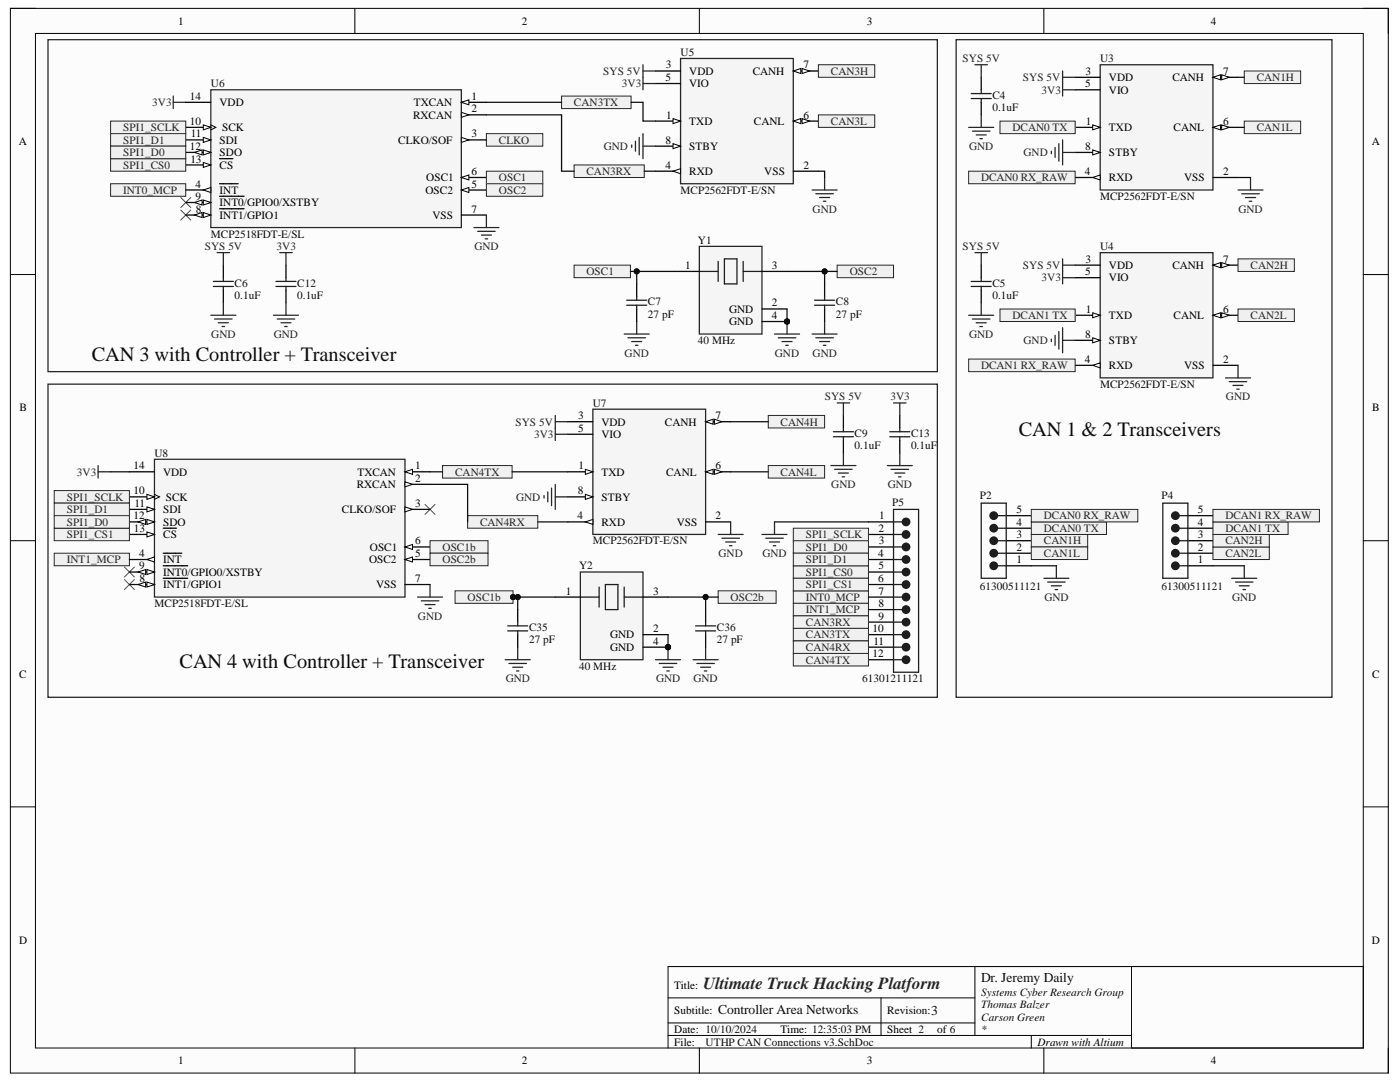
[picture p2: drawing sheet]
<svg xmlns="http://www.w3.org/2000/svg" width="279mm" height="216mm" viewBox="0 0 279 216" stroke-linecap="round" stroke-linejoin="round" font-family="sans-serif">
<defs><g id="words">
<g font-size="4.1" fill="#0e0e0e">
<text x="18.3" y="72">CAN 3 with Controller + Transceiver</text>
<text x="203.3" y="87">CAN 1 &amp; 2 Transceivers</text>
<text x="35.8" y="133.3">CAN 4 with Controller + Transceiver</text>
</g>
<text font-size="3.4" fill="#262626" x="140.3" y="197.4">Ultimate Truck Hacking Platform</text>
<g font-size="2.7" fill="#0e0e0e">
<text x="195.8" y="196">Dr. Jeremy Daily</text>
<text x="143.3" y="202.3">Controller Area Networks</text>
<text x="185.8" y="202.5">3</text>
</g>
<g font-size="2.2">
<text x="35.6" y="4.9">1</text>
<text x="104.1" y="4.9">2</text>
<text x="173" y="4.9">3</text>
<text x="241.6" y="4.9">4</text>
<text x="132.8" y="16.2">5</text>
<text x="132.9" y="13.7">3</text>
<text x="137.6" y="14.9">VDD</text>
<text x="137.6" y="17.4">VIO</text>
<text x="150.2" y="14.9">CANH</text>
<text x="160.3" y="13.7">7</text>
<text x="216.6" y="17.4">5</text>
<text x="216.6" y="14.9">3</text>
<text x="221.3" y="16.2">VDD</text>
<text x="234" y="16.2">CANH</text>
<text x="244.1" y="14.9">7</text>
<text x="37.9" y="19.9">14</text>
<text x="43.8" y="21.2">VDD</text>
<text x="82.4" y="23.7">RXCAN</text>
<text x="82.6" y="21.2">TXCAN</text>
<text x="94.1" y="22.4">2</text>
<text x="94.1" y="19.9">1</text>
<text x="133" y="23.7">1</text>
<text x="160.3" y="23.7">6</text>
<text x="221.3" y="18.7">VIO</text>
<text x="3.8" y="29">A</text>
<text x="37.9" y="24.9">10</text>
<text x="37.9" y="29.9">12</text>
<text x="38.1" y="27.4">11</text>
<text x="43.8" y="28.7">SDI</text>
<text x="44.3" y="26.2">SCK</text>
<text x="79.5" y="28.7">CLKO/SOF</text>
<text x="94.1" y="27.4">3</text>
<text x="132.8" y="28.7">8</text>
<text x="137.6" y="29.9">STBY</text>
<text x="137.6" y="24.9">TXD</text>
<text x="150.5" y="24.9">CANL</text>
<text x="216.6" y="29.9">8</text>
<text x="216.7" y="24.9">1</text>
<text x="221.3" y="26.2">TXD</text>
<text x="234.2" y="26.2">CANL</text>
<text x="244.1" y="24.9">6</text>
<text x="273.8" y="29">A</text>
<text x="38" y="32.4">13</text>
<text x="43.8" y="33.7">CS</text>
<text x="43.8" y="31.2">SDO</text>
<text x="94.1" y="34.9">6</text>
<text x="132.8" y="33.7">4</text>
<text x="137.6" y="34.9">RXD</text>
<text x="152.5" y="34.9">VSS</text>
<text x="160.3" y="33.7">2</text>
<text x="216.5" y="34.9">4</text>
<text x="221.3" y="31.2">STBY</text>
<text x="244.1" y="34.9">2</text>
<text x="39" y="37.4">4</text>
<text x="39" y="39.9">9</text>
<text x="43.8" y="38.7">INT</text>
<text x="43.8" y="41.1">INT0/GPIO0/XSTBY</text>
<text x="84.9" y="38.7">OSC2</text>
<text x="85.1" y="36.2">OSC1</text>
<text x="94.1" y="37.4">5</text>
<text x="221.3" y="36.2">RXD</text>
<text x="236.3" y="36.2">VSS</text>
<text x="39.1" y="42.4">8</text>
<text x="43.8" y="43.7">INT1/GPIO1</text>
<text x="86.3" y="43.7">VSS</text>
<text x="94.1" y="42.4">7</text>
<text x="136.7" y="53.7">1</text>
<text x="154.1" y="53.7">3</text>
<text x="216.6" y="52.4">3</text>
<text x="221.3" y="53.7">VDD</text>
<text x="234" y="53.7">CANH</text>
<text x="244.1" y="52.4">7</text>
<text x="216.6" y="54.9">5</text>
<text x="221.3" y="56.2">VIO</text>
<text x="145.5" y="62.4">GND</text>
<text x="145.5" y="64.9">GND</text>
<text x="154.1" y="61.2">2</text>
<text x="154.1" y="63.6">4</text>
<text x="216.7" y="62.4">1</text>
<text x="221.3" y="63.6">TXD</text>
<text x="234.2" y="63.6">CANL</text>
<text x="244.1" y="62.4">6</text>
<text x="216.6" y="67.4">8</text>
<text x="221.3" y="68.7">STBY</text>
<text x="216.5" y="72.4">4</text>
<text x="221.3" y="73.7">RXD</text>
<text x="236.3" y="73.7">VSS</text>
<text x="244.1" y="72.4">2</text>
<text x="3.9" y="82.1">B</text>
<text x="115.4" y="83.7">3</text>
<text x="142.8" y="83.7">7</text>
<text x="273.9" y="82.1">B</text>
<text x="115.4" y="86.1">5</text>
<text x="120.1" y="84.9">VDD</text>
<text x="120.1" y="87.4">VIO</text>
<text x="132.7" y="84.9">CANH</text>
<text x="26.6" y="93.7">14</text>
<text x="32.6" y="94.9">VDD</text>
<text x="71.3" y="94.9">TXCAN</text>
<text x="82.8" y="93.7">1</text>
<text x="115.5" y="93.7">1</text>
<text x="120.1" y="94.9">TXD</text>
<text x="133" y="94.9">CANL</text>
<text x="142.8" y="93.7">6</text>
<text x="26.6" y="98.7">10</text>
<text x="26.8" y="101.2">11</text>
<text x="33.1" y="99.9">SCK</text>
<text x="71.2" y="97.4">RXCAN</text>
<text x="82.8" y="101.2">3</text>
<text x="82.8" y="96.2">2</text>
<text x="115.3" y="98.7">8</text>
<text x="120.1" y="99.9">STBY</text>
<text x="26.6" y="103.7">12</text>
<text x="26.7" y="106.2">13</text>
<text x="32.6" y="107.4">CS</text>
<text x="32.6" y="102.4">SDI</text>
<text x="32.6" y="104.9">SDO</text>
<text x="68.2" y="102.4">CLKO/SOF</text>
<text x="115.3" y="103.7">4</text>
<text x="120.1" y="104.9">RXD</text>
<text x="135.1" y="104.9">VSS</text>
<text x="142.8" y="103.7">2</text>
<text x="175.3" y="106.2">2</text>
<text x="175.5" y="103.7">1</text>
<text x="202.8" y="107.4">3</text>
<text x="202.8" y="104.9">4</text>
<text x="202.8" y="102.4">5</text>
<text x="239" y="107.4">3</text>
<text x="239" y="104.9">4</text>
<text x="239" y="102.4">5</text>
<text x="27.8" y="111.1">4</text>
<text x="27.8" y="113.6">9</text>
<text x="32.6" y="112.4">INT</text>
<text x="73.6" y="112.4">OSC2</text>
<text x="73.8" y="109.9">OSC1</text>
<text x="82.8" y="108.6">6</text>
<text x="82.8" y="111.1">5</text>
<text x="175.3" y="111.1">4</text>
<text x="175.3" y="113.6">5</text>
<text x="175.4" y="108.6">3</text>
<text x="202.8" y="109.9">2</text>
<text x="202.8" y="112.4">1</text>
<text x="239" y="109.9">2</text>
<text x="239" y="112.4">1</text>
<text x="27.8" y="116.1">8</text>
<text x="32.6" y="114.9">INT0/GPIO0/XSTBY</text>
<text x="32.6" y="117.4">INT1/GPIO1</text>
<text x="75" y="117.4">VSS</text>
<text x="82.8" y="116.1">7</text>
<text x="112.9" y="118.6">1</text>
<text x="130.3" y="118.6">3</text>
<text x="175.3" y="116.1">6</text>
<text x="175.3" y="118.6">7</text>
<text x="175.3" y="121.2">8</text>
<text x="175.3" y="123.7">9</text>
<text x="121.7" y="127.4">GND</text>
<text x="121.7" y="129.9">GND</text>
<text x="130.3" y="126.2">2</text>
<text x="130.3" y="128.6">4</text>
<text x="174.2" y="126.2">10</text>
<text x="174.2" y="131.1">12</text>
<text x="174.3" y="128.6">11</text>
<text x="3.8" y="135.2">C</text>
<text x="273.9" y="135.2">C</text>
<text x="3.8" y="188.3">D</text>
<text x="273.8" y="188.3">D</text>
<text x="134.6" y="197.4">Title:</text>
<text x="134.6" y="202.4">Subtitle:</text>
<text x="177.1" y="202.4">Revision:</text>
<text x="134.6" y="206.1">Date: 10/10/2024</text>
<text x="134.6" y="208.6">File:</text>
<text x="155.8" y="206.1">Time: 12:35:03 PM</text>
<text x="177.1" y="206.1">Sheet 2</text>
<text x="187.1" y="206.1">of 6</text>
<text x="207.1" y="208.6">Drawn with Altium</text>
<text x="35.6" y="212.4">1</text>
<text x="104.1" y="212.4">2</text>
<text x="173" y="212.4">3</text>
<text x="241.6" y="212.4">4</text>
</g>
<g font-size="2.2" fill="#0e0e0e">
<text x="135.8" y="11.2">U5</text>
<text x="42.1" y="17.4">U6</text>
<text x="219.5" y="12.4">U3</text>
<text x="198.1" y="19.7">C4</text>
<text x="198.1" y="22.2">0.1uF</text>
<text x="135.8" y="38.7">MCP2562FDT-E/SN</text>
<text x="219.5" y="39.9">MCP2562FDT-E/SN</text>
<text x="42.1" y="47.4">MCP2518FDT-E/SL</text>
<text x="139.3" y="48.7">Y1</text>
<text x="219.5" y="49.9">U4</text>
<text x="46.8" y="57.2">C6</text>
<text x="46.8" y="59.7">0.1uF</text>
<text x="59.3" y="57.2">C12</text>
<text x="59.3" y="59.7">0.1uF</text>
<text x="198.1" y="57.2">C5</text>
<text x="198.1" y="59.7">0.1uF</text>
<text x="129.3" y="60.9">C7</text>
<text x="129.3" y="63.4">27 pF</text>
<text x="166.8" y="60.9">C8</text>
<text x="166.8" y="63.4">27 pF</text>
<text x="139.3" y="68.7">40 MHz</text>
<text x="219.5" y="77.4">MCP2562FDT-E/SN</text>
<text x="118.3" y="81.2">U7</text>
<text x="170.6" y="87.2">C9</text>
<text x="170.6" y="89.7">0.1uF</text>
<text x="181.8" y="87.2">C13</text>
<text x="181.8" y="89.7">0.1uF</text>
<text x="30.8" y="91.1">U8</text>
<text x="178" y="100.9">P5</text>
<text x="195.6" y="99.6">P2</text>
<text x="231.8" y="99.6">P4</text>
<text x="115.6" y="113.6">Y2</text>
<text x="118.3" y="108.6">MCP2562FDT-E/SN</text>
<text x="195.6" y="117.7">61300511121</text>
<text x="231.8" y="117.7">61300511121</text>
<text x="30.8" y="121.2">MCP2518FDT-E/SL</text>
<text x="105.6" y="125.9">C35</text>
<text x="143.1" y="125.9">C36</text>
<text x="105.6" y="128.4">27 pF</text>
<text x="143.1" y="128.4">27 pF</text>
<text x="115.6" y="133.6">40 MHz</text>
<text x="172.1" y="136.1">61301211121</text>
<text x="195.8" y="198.6">Systems Cyber Research Group</text>
<text x="195.8" y="201.1">Thomas Balzer</text>
<text x="195.8" y="203.6">Carson Green</text>
<text x="140.8" y="208.6">UTHP CAN Connections v3.SchDoc</text>
<text x="195.8" y="206.1">*</text>
</g>
<g font-size="2.2" fill="#262626">
<text x="120.4" y="14.9">SYS 5V</text>
<text x="124.1" y="17.4">3V3</text>
<text x="165.8" y="14.9">CAN3H</text>
<text x="192.1" y="12.4">SYS 5V</text>
<text x="204.1" y="16.2">SYS 5V</text>
<text x="250.8" y="16.2">CAN1H</text>
<text x="30.4" y="21.2">3V3</text>
<text x="114.6" y="21.2">CAN3TX</text>
<text x="207.9" y="18.7">3V3</text>
<text x="24.6" y="26.2">SPI1_SCLK</text>
<text x="24.6" y="28.7">SPI1_D1</text>
<text x="99.6" y="28.7">CLKO</text>
<text x="120.5" y="29.9">GND</text>
<text x="165.8" y="24.9">CAN3L</text>
<text x="193.4" y="29.9">GND</text>
<text x="202.1" y="26.2">DCAN0 TX</text>
<text x="250.8" y="26.2">CAN1L</text>
<text x="24.6" y="33.7">SPI1_CS0</text>
<text x="24.6" y="31.2">SPI1_D0</text>
<text x="117" y="34.9">CAN3RX</text>
<text x="204.3" y="31.2">GND</text>
<text x="24.6" y="38.7">INT0_MCP</text>
<text x="99.6" y="36.2">OSC1</text>
<text x="99.6" y="38.7">OSC2</text>
<text x="195.8" y="36.2">DCAN0 RX_RAW</text>
<text x="162.2" y="42.4">GND</text>
<text x="247.2" y="42.4">GND</text>
<text x="40.9" y="49.9">SYS 5V</text>
<text x="55.2" y="49.9">3V3</text>
<text x="94.7" y="49.9">GND</text>
<text x="192.1" y="49.9">SYS 5V</text>
<text x="204.1" y="53.7">SYS 5V</text>
<text x="249.6" y="53.7">CAN2H</text>
<text x="117" y="54.9">OSC1</text>
<text x="169.6" y="54.9">OSC2</text>
<text x="207.9" y="56.2">3V3</text>
<text x="202.1" y="63.6">DCAN1 TX</text>
<text x="249.6" y="63.6">CAN2L</text>
<text x="42.2" y="67.4">GND</text>
<text x="54.7" y="67.4">GND</text>
<text x="124.7" y="71.2">GND</text>
<text x="154.7" y="71.2">GND</text>
<text x="162.2" y="71.2">GND</text>
<text x="193.4" y="67.4">GND</text>
<text x="204.3" y="68.7">GND</text>
<text x="195.8" y="73.7">DCAN1 RX_RAW</text>
<text x="164.6" y="79.9">SYS 5V</text>
<text x="177.7" y="79.9">3V3</text>
<text x="244.7" y="79.9">GND</text>
<text x="102.9" y="84.9">SYS 5V</text>
<text x="106.6" y="87.4">3V3</text>
<text x="155.8" y="84.9">CAN4H</text>
<text x="15.4" y="94.9">3V3</text>
<text x="90.8" y="94.9">CAN4TX</text>
<text x="155.8" y="94.9">CAN4L</text>
<text x="13.3" y="99.9">SPI1_SCLK</text>
<text x="103" y="99.9">GND</text>
<text x="165.9" y="97.4">GND</text>
<text x="177.2" y="97.4">GND</text>
<text x="13.3" y="107.4">SPI1_CS1</text>
<text x="13.3" y="102.4">SPI1_D1</text>
<text x="13.3" y="104.9">SPI1_D0</text>
<text x="95.8" y="104.9">CAN4RX</text>
<text x="160.8" y="107.4">SPI1_SCLK</text>
<text x="208.3" y="106.2">DCAN0 TX</text>
<text x="208.3" y="103.7">DCAN0 RX_RAW</text>
<text x="244.5" y="106.2">DCAN1 TX</text>
<text x="244.5" y="103.7">DCAN1 RX_RAW</text>
<text x="13.3" y="112.4">INT1_MCP</text>
<text x="88.3" y="109.9">OSC1b</text>
<text x="88.3" y="112.4">OSC2b</text>
<text x="143.4" y="111.1">GND</text>
<text x="152.2" y="111.1">GND</text>
<text x="160.8" y="109.9">SPI1_D0</text>
<text x="160.8" y="112.4">SPI1_D1</text>
<text x="208.3" y="108.6">CAN1H</text>
<text x="208.3" y="111.1">CAN1L</text>
<text x="244.5" y="111.1">CAN2L</text>
<text x="244.5" y="108.6">CAN2H</text>
<text x="93.3" y="119.9">OSC1b</text>
<text x="145.8" y="119.9">OSC2b</text>
<text x="160.8" y="119.9">INT0_MCP</text>
<text x="160.8" y="114.9">SPI1_CS0</text>
<text x="160.8" y="117.4">SPI1_CS1</text>
<text x="208.4" y="119.9">GND</text>
<text x="245.9" y="119.9">GND</text>
<text x="83.4" y="123.7">GND</text>
<text x="160.8" y="122.4">INT1_MCP</text>
<text x="160.8" y="124.9">CAN3RX</text>
<text x="160.8" y="127.4">CAN3TX</text>
<text x="160.8" y="129.9">CAN4RX</text>
<text x="100.9" y="136.1">GND</text>
<text x="130.9" y="136.1">GND</text>
<text x="138.4" y="136.1">GND</text>
<text x="160.8" y="132.4">CAN4TX</text>
</g>
</g></defs>
<path d="M2.1 1.7h275v212.4h-275z" fill-rule="evenodd" fill="#fcfcfc"/>
<path d="M2.1 1.7h275v212.4h-275z" fill="none" stroke="#000" stroke-width=".2"/>
<path d="M7.1 6.7h265v202.4h-265z" fill-rule="evenodd" fill="#fcfcfc"/>
<g fill="none" stroke="#000" stroke-width=".2">
<path d="M2.1 1.7h5M7.1 6.7h265v202.4h-265zM70.8 1.7v5M139.6 1.7v5M208.3 1.7v5M272.1 1.7h5v5M2.1 54.8h5M272.1 54.8h5M2.1 107.9h5M272.1 107.9h5M2.1 161h5M272.1 161h5"/>
<path d="M133.3 199.1h61.3M175.8 199.1v7.5M194.6 192.9v13.7M225.8 192.8h46.3v16.3h-46.3zM272.1 192.9h-138.8v16.2M70.8 209.1v5M133.3 206.6h92.5M133.3 204.1h61.3M139.6 209.1v5M205.8 206.6v2.5M208.3 209.1v5M277.1 209.1v5"/>
</g>
<path d="M219.6 12.9h22.5v25h-22.5z" fill-rule="evenodd" fill="#f5f5f5"/>
<path d="M219.6 12.9h22.5v25h-22.5z" fill="none" stroke="#262626" stroke-width=".25"/>
<path d="M214.6 15.4h5M242.1 15.4h5" fill="none" stroke="#000" stroke-width=".25"/>
<path d="M242.1 15.4l1.5-.5v1z" fill="#fbfbfb"/>
<path d="M242.1 15.4l1.5-.5v1z" fill="none" stroke="#000" stroke-width=".2"/>
<path d="M243.8 14.9l1.5 .5-1.5 .5z" fill="#fbfbfb"/>
<path d="M243.8 14.9l1.5 .5-1.5 .5z" fill="none" stroke="#000" stroke-width=".2"/>
<path d="M242.1 25.4h5" fill="none" stroke="#000" stroke-width=".25"/>
<path d="M242.1 25.4l1.5-.5v1z" fill="#fbfbfb"/>
<path d="M242.1 25.4l1.5-.5v1z" fill="none" stroke="#000" stroke-width=".2"/>
<path d="M243.8 24.9l1.5 .5-1.5 .5z" fill="#fbfbfb"/>
<path d="M243.8 24.9l1.5 .5-1.5 .5z" fill="none" stroke="#000" stroke-width=".2"/>
<path d="M214.6 35.4h5" fill="none" stroke="#000" stroke-width=".25"/>
<path d="M218.1 35.4l1.5-.5v1z" fill="#fbfbfb"/>
<path d="M218.1 35.4l1.5-.5v1z" fill="none" stroke="#000" stroke-width=".2"/>
<path d="M214.6 30.4h5" fill="none" stroke="#000" stroke-width=".25"/>
<path d="M218.1 29.9l1.5 .5-1.5 .5z" fill="#fbfbfb"/>
<path d="M218.1 29.9l1.5 .5-1.5 .5z" fill="none" stroke="#000" stroke-width=".2"/>
<path d="M214.6 25.4h5" fill="none" stroke="#000" stroke-width=".25"/>
<path d="M218.1 24.9l1.5 .5-1.5 .5z" fill="#fbfbfb"/>
<path d="M218.1 24.9l1.5 .5-1.5 .5z" fill="none" stroke="#000" stroke-width=".2"/>
<path d="M214.6 17.9h5M242.1 35.4h5" fill="none" stroke="#000" stroke-width=".25"/>
<path d="M219.6 50.4h22.5v25h-22.5z" fill-rule="evenodd" fill="#f5f5f5"/>
<path d="M219.6 50.4h22.5v25h-22.5z" fill="none" stroke="#262626" stroke-width=".25"/>
<path d="M214.6 52.9h5M242.1 52.9h5" fill="none" stroke="#000" stroke-width=".25"/>
<path d="M242.1 52.9l1.5-.5v1z" fill="#fbfbfb"/>
<path d="M242.1 52.9l1.5-.5v1z" fill="none" stroke="#000" stroke-width=".2"/>
<path d="M243.8 52.4l1.5 .5-1.5 .5z" fill="#fbfbfb"/>
<path d="M243.8 52.4l1.5 .5-1.5 .5z" fill="none" stroke="#000" stroke-width=".2"/>
<path d="M242.1 62.9h5" fill="none" stroke="#000" stroke-width=".25"/>
<path d="M242.1 62.9l1.5-.5v1z" fill="#fbfbfb"/>
<path d="M242.1 62.9l1.5-.5v1z" fill="none" stroke="#000" stroke-width=".2"/>
<path d="M243.8 62.4l1.5 .5-1.5 .5z" fill="#fbfbfb"/>
<path d="M243.8 62.4l1.5 .5-1.5 .5z" fill="none" stroke="#000" stroke-width=".2"/>
<path d="M214.6 72.9h5" fill="none" stroke="#000" stroke-width=".25"/>
<path d="M218.1 72.9l1.5-.5v1z" fill="#fbfbfb"/>
<path d="M218.1 72.9l1.5-.5v1z" fill="none" stroke="#000" stroke-width=".2"/>
<path d="M214.6 67.9h5" fill="none" stroke="#000" stroke-width=".25"/>
<path d="M218.1 67.4l1.5 .5-1.5 .5z" fill="#fbfbfb"/>
<path d="M218.1 67.4l1.5 .5-1.5 .5z" fill="none" stroke="#000" stroke-width=".2"/>
<path d="M214.6 62.9h5" fill="none" stroke="#000" stroke-width=".25"/>
<path d="M218.1 62.4l1.5 .5-1.5 .5z" fill="#fbfbfb"/>
<path d="M218.1 62.4l1.5 .5-1.5 .5z" fill="none" stroke="#000" stroke-width=".2"/>
<path d="M214.6 55.4h5M242.1 72.9h5" fill="none" stroke="#000" stroke-width=".25"/>
<g fill="none" stroke="#262626" stroke-width=".25">
<path d="M190.8 7.9h75v131.2h-75zM212.1 16.7v2.5M212.1 17.9h2.5M209.8 30.2v.5M210.6 29.4v2M211.3 28.7v3.5M212.1 27.9v5M212.1 30.4h2.5M247.1 37.9h5M247.8 38.7h3.5M248.6 39.4h2M249.6 35.4v2.5"/>
<path d="M212.1 54.2v2.5M212.1 55.4h2.5M249.3 40.2h.5M209.8 67.7v.5M210.6 66.9v2M211.3 66.2v3.5M212.1 65.4v5M212.1 67.9h2.5M244.6 75.4h5M245.3 76.2h3.5M246.1 76.9h2M246.8 77.7h.5"/>
<path d="M247.1 72.9v2.5"/>
</g>
<path d="M193.3 34.2h21.3v2.5h-21.3z" fill-rule="evenodd" fill="#f0f0f0"/>
<path d="M193.3 34.2h21.3v2.5h-21.3z" fill="none" stroke="#262626" stroke-width=".2"/>
<path d="M193.3 71.7h21.3v2.5h-21.3z" fill-rule="evenodd" fill="#f0f0f0"/>
<path d="M193.3 71.7h21.3v2.5h-21.3z" fill="none" stroke="#262626" stroke-width=".2"/>
<path d="M199.6 61.7h15v2.5h-15z" fill-rule="evenodd" fill="#f0f0f0"/>
<path d="M199.6 61.7h15v2.5h-15z" fill="none" stroke="#262626" stroke-width=".2"/>
<path d="M199.6 24.2h15v2.5h-15z" fill-rule="evenodd" fill="#f0f0f0"/>
<path d="M199.6 24.2h15v2.5h-15z" fill="none" stroke="#262626" stroke-width=".2"/>
<path d="M135.8 11.7h22.5v25h-22.5z" fill-rule="evenodd" fill="#f5f5f5"/>
<path d="M135.8 11.7h22.5v25h-22.5z" fill="none" stroke="#262626" stroke-width=".25"/>
<path d="M130.8 14.2h5M158.3 14.2h5" fill="none" stroke="#000" stroke-width=".25"/>
<path d="M158.3 14.2l1.5-.5v1z" fill="#fbfbfb"/>
<path d="M158.3 14.2l1.5-.5v1z" fill="none" stroke="#000" stroke-width=".2"/>
<path d="M160.1 13.7l1.5 .5-1.5 .5z" fill="#fbfbfb"/>
<path d="M160.1 13.7l1.5 .5-1.5 .5z" fill="none" stroke="#000" stroke-width=".2"/>
<path d="M158.3 24.2h5" fill="none" stroke="#000" stroke-width=".25"/>
<path d="M158.3 24.2l1.5-.5v1z" fill="#fbfbfb"/>
<path d="M158.3 24.2l1.5-.5v1z" fill="none" stroke="#000" stroke-width=".2"/>
<path d="M160.1 23.7l1.5 .5-1.5 .5z" fill="#fbfbfb"/>
<path d="M160.1 23.7l1.5 .5-1.5 .5z" fill="none" stroke="#000" stroke-width=".2"/>
<path d="M130.8 34.2h5" fill="none" stroke="#000" stroke-width=".25"/>
<path d="M134.3 34.2l1.5-.5v1z" fill="#fbfbfb"/>
<path d="M134.3 34.2l1.5-.5v1z" fill="none" stroke="#000" stroke-width=".2"/>
<path d="M130.8 29.2h5" fill="none" stroke="#000" stroke-width=".25"/>
<path d="M134.3 28.7l1.5 .5-1.5 .5z" fill="#fbfbfb"/>
<path d="M134.3 28.7l1.5 .5-1.5 .5z" fill="none" stroke="#000" stroke-width=".2"/>
<path d="M130.8 24.2h5" fill="none" stroke="#000" stroke-width=".25"/>
<path d="M134.3 23.7l1.5 .5-1.5 .5z" fill="#fbfbfb"/>
<path d="M134.3 23.7l1.5 .5-1.5 .5z" fill="none" stroke="#000" stroke-width=".2"/>
<path d="M130.8 16.7h5M158.3 34.2h5" fill="none" stroke="#000" stroke-width=".25"/>
<path d="M118.3 81.6h22.5v25h-22.5z" fill-rule="evenodd" fill="#f5f5f5"/>
<path d="M118.3 81.6h22.5v25h-22.5z" fill="none" stroke="#262626" stroke-width=".25"/>
<path d="M113.3 84.1h5M140.8 84.1h5" fill="none" stroke="#000" stroke-width=".25"/>
<path d="M140.8 84.1l1.5-.5v1.1z" fill="#fbfbfb"/>
<path d="M140.8 84.1l1.5-.5v1.1z" fill="none" stroke="#000" stroke-width=".2"/>
<path d="M142.6 83.6l1.5 .5-1.5 .6z" fill="#fbfbfb"/>
<path d="M142.6 83.6l1.5 .5-1.5 .6z" fill="none" stroke="#000" stroke-width=".2"/>
<path d="M140.8 94.1h5" fill="none" stroke="#000" stroke-width=".25"/>
<path d="M140.8 94.1l1.5-.5v1z" fill="#fbfbfb"/>
<path d="M140.8 94.1l1.5-.5v1z" fill="none" stroke="#000" stroke-width=".2"/>
<path d="M142.6 93.6l1.5 .5-1.5 .5z" fill="#fbfbfb"/>
<path d="M142.6 93.6l1.5 .5-1.5 .5z" fill="none" stroke="#000" stroke-width=".2"/>
<path d="M113.3 104.1h5" fill="none" stroke="#000" stroke-width=".25"/>
<path d="M116.8 104.1l1.5-.5v1z" fill="#fbfbfb"/>
<path d="M116.8 104.1l1.5-.5v1z" fill="none" stroke="#000" stroke-width=".2"/>
<path d="M113.3 99.1h5" fill="none" stroke="#000" stroke-width=".25"/>
<path d="M116.8 98.6l1.5 .5-1.5 .5z" fill="#fbfbfb"/>
<path d="M116.8 98.6l1.5 .5-1.5 .5z" fill="none" stroke="#000" stroke-width=".2"/>
<path d="M113.3 94.1h5" fill="none" stroke="#000" stroke-width=".25"/>
<path d="M116.8 93.6l1.5 .5-1.5 .5z" fill="#fbfbfb"/>
<path d="M116.8 93.6l1.5 .5-1.5 .5z" fill="none" stroke="#000" stroke-width=".2"/>
<path d="M195.8 15.4v2.5M195.8 20.4v2.5M195.8 52.9v2.5M195.8 57.9v2.5M113.3 86.6h5M140.8 104.1h5" fill="none" stroke="#000" stroke-width=".25"/>
<g fill="none" stroke="#262626" stroke-width=".25">
<path d="M34.6 19.2v2.5M128.3 15.4v2.5M128.3 16.7h2.5M34.6 20.4h2.5M126.1 28.9v.5M126.8 28.2v2M127.6 27.4v3.5M128.3 26.7v5M128.3 29.2h2.5M162.1 37.9h5M162.8 38.7h3.5M163.6 39.4h2"/>
<path d="M164.6 35.4v2.5M193.3 25.4h5M194.1 26.2h3.5M194.8 26.9h2M195.6 27.7h.5M195.8 22.9v2.5M164.3 40.2h.5M154.6 66.7h5M155.3 67.4h3.5M156.1 68.2h2M156.8 68.9h.5M157.1 64.2v2.5"/>
<path d="M193.3 62.9h5M194.1 63.7h3.5M194.8 64.4h2M195.6 65.2h.5M195.8 60.4v2.5M19.6 92.9v2.5M19.6 94.1h2.5M108.6 98.9v.5M109.3 98.1v2M110.1 97.4v3.5M110.8 85.4v2.5M110.8 96.6v5"/>
<path d="M110.8 86.6h2.5M110.8 99.1h2.5"/>
</g>
<path d="M193.8 19.7h4M193.8 18.7h4M195.8 17.9v.8M195.8 19.7v.7M193.8 57.2h4M193.8 56.2h4M195.8 55.4v.8M195.8 57.2v.7" fill="none" stroke="#1c1c1c" stroke-width=".25"/>
<circle cx="157.1" cy="64.2" r=".5" fill="#0e0e0e"/>
<circle cx="157.1" cy="64.2" r=".5" fill="none" stroke="#0e0e0e" stroke-width=".2"/>
<path d="M124.6 66.7h5M125.3 67.4h3.5M126.1 68.2h2M126.8 68.9h.5M127.1 64.2v2.5M162.1 66.7h5M162.8 67.4h3.5M163.6 68.2h2M164.3 68.9h.5M164.6 64.2v2.5" fill="none" stroke="#262626" stroke-width=".25"/>
<circle cx="157.1" cy="64.2" r=".5" fill="#0e0e0e"/>
<circle cx="157.1" cy="64.2" r=".5" fill="none" stroke="#0e0e0e" stroke-width=".2"/>
<path d="M139.6 49.2h12.5v17.5h-12.5z" fill-rule="evenodd" fill="#f5f5f5"/>
<path d="M139.6 49.2h12.5v17.5h-12.5z" fill="none" stroke="#262626" stroke-width=".25"/>
<path d="M139.6 54.2h3.7M143.3 52.2v4M144.6 51.7h2.5v5h-2.5zM148.3 52.2v4M148.3 54.2h3.8" fill="none" stroke="#1c1c1c" stroke-width=".25"/>
<path d="M134.6 54.2h5M152.1 54.2h5M152.1 61.7h5M152.1 64.2h5" fill="none" stroke="#000" stroke-width=".25"/>
<circle cx="157.1" cy="64.2" r=".5" fill="#0e0e0e"/>
<circle cx="157.1" cy="64.2" r=".5" fill="none" stroke="#0e0e0e" stroke-width=".2"/>
<path d="M36.1 39.4l2 2M38.1 39.4l-2 2M36.1 41.9l2 2M38.1 41.9l-2 2" fill="none" stroke="#4c4c4c" stroke-width=".2"/>
<path d="M22.1 36.7h15v2.5h-15z" fill-rule="evenodd" fill="#f0f0f0"/>
<path d="M22.1 36.7h15v2.5h-15z" fill="none" stroke="#262626" stroke-width=".2"/>
<path d="M24.8 113.1l2 2M24.8 115.6l2 2M26.8 113.1l-2 2M26.8 115.6l-2 2" fill="none" stroke="#4c4c4c" stroke-width=".2"/>
<path d="M9.6 7.9h177.5v66.3h-177.5zM42.1 62.9h5M42.8 63.7h3.5M43.6 64.4h2M44.3 65.2h.5M44.6 60.4v2.5M165.8 92.9h5M166.6 93.6h3.5M167.3 94.4h2M168.1 95.1h.5M168.3 90.4v2.5" fill="none" stroke="#262626" stroke-width=".25"/>
<path d="M44.6 52.9v2.5M44.6 57.9v2.5M127.1 56.7v2.5M164.6 56.7v2.5M127.1 61.7v2.5M164.6 61.7v2.5M168.3 82.9v2.5M168.3 87.9v2.5" fill="none" stroke="#000" stroke-width=".25"/>
<g fill="none" stroke="#1c1c1c" stroke-width=".25">
<path d="M42.6 57.2h4M42.6 56.2h4M44.6 55.4v.8M44.6 57.2v.7M125.1 59.9h4M127.1 59.2v.7M162.6 59.9h4M164.6 59.2v.7M125.1 60.9h4M127.1 60.9v.8M162.6 60.9h4M164.6 60.9v.8"/>
<path d="M166.3 87.1h4M166.3 86.1h4M168.3 85.4v.7M168.3 87.1v.8"/>
</g>
<path d="M248.3 14.2h11.3v2.5h-11.3z" fill-rule="evenodd" fill="#f0f0f0"/>
<path d="M248.3 14.2h11.3v2.5h-11.3z" fill="none" stroke="#262626" stroke-width=".2"/>
<path d="M248.3 24.2h11.3v2.5h-11.3z" fill-rule="evenodd" fill="#f0f0f0"/>
<path d="M248.3 24.2h11.3v2.5h-11.3z" fill="none" stroke="#262626" stroke-width=".2"/>
<path d="M247.1 51.7h11.2v2.5h-11.2z" fill-rule="evenodd" fill="#f0f0f0"/>
<path d="M247.1 51.7h11.2v2.5h-11.2z" fill="none" stroke="#262626" stroke-width=".2"/>
<path d="M247.1 61.7h11.2v2.5h-11.2z" fill-rule="evenodd" fill="#f0f0f0"/>
<path d="M247.1 61.7h11.2v2.5h-11.2z" fill="none" stroke="#262626" stroke-width=".2"/>
<path d="M163.3 12.9h11.3v2.5h-11.3z" fill-rule="evenodd" fill="#f0f0f0"/>
<path d="M163.3 12.9h11.3v2.5h-11.3z" fill="none" stroke="#262626" stroke-width=".2"/>
<path d="M163.3 22.9h11.3v2.5h-11.3z" fill-rule="evenodd" fill="#f0f0f0"/>
<path d="M163.3 22.9h11.3v2.5h-11.3z" fill="none" stroke="#262626" stroke-width=".2"/>
<path d="M153.3 82.9h11.3v2.5h-11.3z" fill-rule="evenodd" fill="#f0f0f0"/>
<path d="M153.3 82.9h11.3v2.5h-11.3z" fill="none" stroke="#262626" stroke-width=".2"/>
<path d="M153.3 92.9h11.3v2.5h-11.3z" fill-rule="evenodd" fill="#f0f0f0"/>
<path d="M153.3 92.9h11.3v2.5h-11.3z" fill="none" stroke="#262626" stroke-width=".2"/>
<path d="M10.8 110.4h15v2.5h-15z" fill-rule="evenodd" fill="#f0f0f0"/>
<path d="M10.8 110.4h15v2.5h-15z" fill="none" stroke="#262626" stroke-width=".2"/>
<g fill="none" stroke="#262626" stroke-width=".25">
<path d="M55.8 50.4h2.5M57.1 50.4v2.5M9.6 76.7h177.5v62.4h-177.5zM54.6 62.9h5M55.3 63.7h3.5M56.1 64.4h2M56.8 65.2h.5M57.1 60.4v2.5M177.1 92.9h5M177.8 93.7h3.5M178.3 80.4h2.5M178.6 94.4h2"/>
<path d="M179.3 95.1h.5M179.6 80.4v2.5M179.6 90.4v2.5"/>
</g>
<path d="M57.1 52.9v2.5M57.1 57.9v2.5M179.6 82.9v2.5M179.6 87.9v2.5" fill="none" stroke="#000" stroke-width=".25"/>
<path d="M55.1 57.2h4M55.1 56.2h4M57.1 55.4v.8M57.1 57.2v.7M177.6 87.2h4M177.6 86.1h4M179.6 85.4v.7M179.6 87.2v.7" fill="none" stroke="#1c1c1c" stroke-width=".25"/>
<path d="M97.1 26.7h11.2v2.5h-11.2z" fill-rule="evenodd" fill="#f0f0f0"/>
<path d="M97.1 26.7h11.2v2.5h-11.2z" fill="none" stroke="#262626" stroke-width=".2"/>
<path d="M143.3 106.6h5M144.1 107.4h3.5M144.8 108.1h2M145.6 108.9h.5M145.8 104.1v2.5" fill="none" stroke="#262626" stroke-width=".25"/>
<path d="M84.8 100.6l2 2M86.8 100.6l-2 2" fill="none" stroke="#4c4c4c" stroke-width=".2"/>
<path d="M114.6 52.9h11.2v2.5h-11.2z" fill-rule="evenodd" fill="#f0f0f0"/>
<path d="M114.6 52.9h11.2v2.5h-11.2z" fill="none" stroke="#262626" stroke-width=".2"/>
<path d="M167.1 52.9h11.2v2.5h-11.2z" fill-rule="evenodd" fill="#f0f0f0"/>
<path d="M167.1 52.9h11.2v2.5h-11.2z" fill="none" stroke="#262626" stroke-width=".2"/>
<path d="M112.1 19.2h13.8v2.5h-13.8z" fill-rule="evenodd" fill="#f0f0f0"/>
<path d="M112.1 19.2h13.8v2.5h-13.8z" fill="none" stroke="#262626" stroke-width=".2"/>
<path d="M114.6 32.9h14v2.5h-14z" fill-rule="evenodd" fill="#f0f0f0"/>
<path d="M114.6 32.9h14v2.5h-14z" fill="none" stroke="#262626" stroke-width=".2"/>
<path d="M88.3 92.9h13.9v2.5h-13.9z" fill-rule="evenodd" fill="#f0f0f0"/>
<path d="M88.3 92.9h13.9v2.5h-13.9z" fill="none" stroke="#262626" stroke-width=".2"/>
<path d="M93.3 102.9h14v2.5h-14z" fill-rule="evenodd" fill="#f0f0f0"/>
<path d="M93.3 102.9h14v2.5h-14z" fill="none" stroke="#262626" stroke-width=".2"/>
<path d="M128.3 12.9v2.5M128.3 14.2h2.5M212.1 14.2v2.5M212.1 15.4h2.5M212.1 51.7v2.5M212.1 52.9h2.5M110.8 82.9v2.5M110.8 84.1h2.5" fill="none" stroke="#262626" stroke-width=".25"/>
<path d="M158.3 117.9h15v2.5h-15z" fill-rule="evenodd" fill="#f0f0f0"/>
<path d="M158.3 117.9h15v2.5h-15z" fill="none" stroke="#262626" stroke-width=".2"/>
<path d="M158.3 120.4h15v2.5h-15z" fill-rule="evenodd" fill="#f0f0f0"/>
<path d="M158.3 120.4h15v2.5h-15z" fill="none" stroke="#262626" stroke-width=".2"/>
<path d="M173.3 106.6h5M173.3 104.1h5" fill="none" stroke="#000" stroke-width=".25"/>
<path d="M178.3 106.6h1.8" fill="none" stroke="#1c1c1c" stroke-width=".25"/>
<circle cx="180.8" cy="106.6" r=".75" fill="#1c1c1c"/>
<g fill="none" stroke="#1c1c1c" stroke-width=".25">
<path d="M178.3 104.1h1.8M178.3 109.1h1.8"/>
<circle cx="180.8" cy="106.6" r=".75"/>
</g>
<path d="M173.3 109.1h5" fill="none" stroke="#000" stroke-width=".25"/>
<circle cx="180.8" cy="109.1" r=".75" fill="#1c1c1c"/>
<g fill="none" stroke="#1c1c1c" stroke-width=".25">
<path d="M178.3 111.6h1.8"/>
<circle cx="180.8" cy="109.1" r=".75"/>
</g>
<path d="M173.3 111.6h5" fill="none" stroke="#000" stroke-width=".25"/>
<circle cx="180.8" cy="111.6" r=".75" fill="#1c1c1c"/>
<g fill="none" stroke="#1c1c1c" stroke-width=".25">
<path d="M178.3 114.1h1.8"/>
<circle cx="180.8" cy="111.6" r=".75"/>
</g>
<path d="M173.3 114.1h5" fill="none" stroke="#000" stroke-width=".25"/>
<circle cx="180.8" cy="114.1" r=".75" fill="#1c1c1c"/>
<g fill="none" stroke="#1c1c1c" stroke-width=".25">
<path d="M178.3 116.6h1.8"/>
<circle cx="180.8" cy="114.1" r=".75"/>
</g>
<path d="M173.3 116.6h5" fill="none" stroke="#000" stroke-width=".25"/>
<circle cx="180.8" cy="116.6" r=".75" fill="#1c1c1c"/>
<g fill="none" stroke="#1c1c1c" stroke-width=".25">
<path d="M178.3 119.1h1.8"/>
<circle cx="180.8" cy="116.6" r=".75"/>
</g>
<path d="M173.3 119.1h5" fill="none" stroke="#000" stroke-width=".25"/>
<circle cx="180.8" cy="119.1" r=".75" fill="#1c1c1c"/>
<g fill="none" stroke="#1c1c1c" stroke-width=".25">
<path d="M178.3 121.6h1.8"/>
<circle cx="180.8" cy="119.1" r=".75"/>
</g>
<path d="M173.3 121.6h5" fill="none" stroke="#000" stroke-width=".25"/>
<circle cx="180.8" cy="121.6" r=".75" fill="#1c1c1c"/>
<g fill="none" stroke="#1c1c1c" stroke-width=".25">
<path d="M178.3 124.1h1.8"/>
<circle cx="180.8" cy="121.6" r=".75"/>
</g>
<path d="M173.3 124.1h5" fill="none" stroke="#000" stroke-width=".25"/>
<circle cx="180.8" cy="124.1" r=".75" fill="#1c1c1c"/>
<g fill="none" stroke="#1c1c1c" stroke-width=".25">
<path d="M178.3 126.6h1.8"/>
<circle cx="180.8" cy="124.1" r=".75"/>
</g>
<path d="M173.3 126.6h5" fill="none" stroke="#000" stroke-width=".25"/>
<circle cx="180.8" cy="126.6" r=".75" fill="#1c1c1c"/>
<g fill="none" stroke="#1c1c1c" stroke-width=".25">
<path d="M178.3 129.1h1.8"/>
<circle cx="180.8" cy="126.6" r=".75"/>
</g>
<path d="M173.3 129.1h5" fill="none" stroke="#000" stroke-width=".25"/>
<circle cx="180.8" cy="129.1" r=".75" fill="#1c1c1c"/>
<g fill="none" stroke="#1c1c1c" stroke-width=".25">
<path d="M178.3 131.6h1.8"/>
<circle cx="180.8" cy="129.1" r=".75"/>
</g>
<path d="M173.3 131.6h5" fill="none" stroke="#000" stroke-width=".25"/>
<circle cx="180.8" cy="131.6" r=".75" fill="#1c1c1c"/>
<g fill="none" stroke="#1c1c1c" stroke-width=".25">
<path d="M178.3 101.6h5v32.5h-5z"/>
<circle cx="180.8" cy="131.6" r=".75"/>
</g>
<circle cx="180.8" cy="104.1" r=".75" fill="#1c1c1c"/>
<g fill="none" stroke="#1c1c1c" stroke-width=".25">
<path d="M199.1 110.4h1.7"/>
<circle cx="180.8" cy="104.1" r=".75"/>
</g>
<g fill="none" stroke="#262626" stroke-width=".25">
<path d="M194.6 12.9h2.5M195.8 12.9v2.5M43.3 50.4h2.5M44.6 50.4v2.5M194.6 50.4h2.5M195.8 50.4v2.5M167.1 80.4h2.5M168.3 80.4v2.5M152.1 106.6h5M152.8 107.4h3.5M153.6 108.1h2M154.3 108.9h.5"/>
<path d="M154.6 104.1v2.5"/>
</g>
<path d="M200.8 110.4h5M200.8 112.9h5" fill="none" stroke="#000" stroke-width=".25"/>
<circle cx="198.3" cy="110.4" r=".75" fill="#1c1c1c"/>
<g fill="none" stroke="#1c1c1c" stroke-width=".25">
<path d="M199.1 112.9h1.7M199.1 107.9h1.7"/>
<circle cx="198.3" cy="110.4" r=".75"/>
</g>
<path d="M200.8 107.9h5" fill="none" stroke="#000" stroke-width=".25"/>
<circle cx="198.3" cy="107.9" r=".75" fill="#1c1c1c"/>
<g fill="none" stroke="#1c1c1c" stroke-width=".25">
<path d="M199.1 105.4h1.7"/>
<circle cx="198.3" cy="107.9" r=".75"/>
</g>
<path d="M200.8 105.4h5" fill="none" stroke="#000" stroke-width=".25"/>
<circle cx="198.3" cy="105.4" r=".75" fill="#1c1c1c"/>
<g fill="none" stroke="#1c1c1c" stroke-width=".25">
<path d="M199.1 102.9h1.7"/>
<circle cx="198.3" cy="105.4" r=".75"/>
</g>
<path d="M200.8 102.9h5" fill="none" stroke="#000" stroke-width=".25"/>
<circle cx="198.3" cy="102.9" r=".75" fill="#1c1c1c"/>
<g fill="none" stroke="#1c1c1c" stroke-width=".25">
<path d="M195.8 100.4h5v15h-5z"/>
<circle cx="198.3" cy="102.9" r=".75"/>
</g>
<circle cx="198.3" cy="112.9" r=".75" fill="#1c1c1c"/>
<g fill="none" stroke="#1c1c1c" stroke-width=".25">
<path d="M235.3 110.4h1.8"/>
<circle cx="198.3" cy="112.9" r=".75"/>
</g>
<path d="M237.1 110.4h5M237.1 112.9h5" fill="none" stroke="#000" stroke-width=".25"/>
<circle cx="234.6" cy="110.4" r=".75" fill="#1c1c1c"/>
<g fill="none" stroke="#1c1c1c" stroke-width=".25">
<path d="M235.3 112.9h1.8M235.3 107.9h1.8"/>
<circle cx="234.6" cy="110.4" r=".75"/>
</g>
<path d="M237.1 107.9h5" fill="none" stroke="#000" stroke-width=".25"/>
<circle cx="234.6" cy="107.9" r=".75" fill="#1c1c1c"/>
<g fill="none" stroke="#1c1c1c" stroke-width=".25">
<path d="M235.3 105.4h1.8"/>
<circle cx="234.6" cy="107.9" r=".75"/>
</g>
<path d="M237.1 105.4h5" fill="none" stroke="#000" stroke-width=".25"/>
<circle cx="234.6" cy="105.4" r=".75" fill="#1c1c1c"/>
<g fill="none" stroke="#1c1c1c" stroke-width=".25">
<path d="M235.3 102.9h1.8"/>
<circle cx="234.6" cy="105.4" r=".75"/>
</g>
<path d="M237.1 102.9h5" fill="none" stroke="#000" stroke-width=".25"/>
<circle cx="234.6" cy="102.9" r=".75" fill="#1c1c1c"/>
<g fill="none" stroke="#1c1c1c" stroke-width=".25">
<path d="M232.1 100.4h5v15h-5z"/>
<circle cx="234.6" cy="102.9" r=".75"/>
</g>
<circle cx="234.6" cy="112.9" r=".75" fill="#1c1c1c"/>
<circle cx="234.6" cy="112.9" r=".75" fill="none" stroke="#1c1c1c" stroke-width=".25"/>
<path d="M208.3 115.4h5M209.1 116.1h3.5M209.8 116.9h2M210.6 117.6h.5M210.8 112.9v2.5" fill="none" stroke="#262626" stroke-width=".25"/>
<path d="M205.8 106.6h11.3v2.5h-11.3z" fill-rule="evenodd" fill="#f0f0f0"/>
<path d="M205.8 106.6h11.3v2.5h-11.3z" fill="none" stroke="#262626" stroke-width=".2"/>
<path d="M205.8 109.1h11.3v2.5h-11.3z" fill-rule="evenodd" fill="#f0f0f0"/>
<path d="M205.8 109.1h11.3v2.5h-11.3z" fill="none" stroke="#262626" stroke-width=".2"/>
<path d="M245.8 115.4h5M246.6 116.1h3.5M247.3 116.9h2M248.1 117.6h.5M248.3 112.9v2.5" fill="none" stroke="#262626" stroke-width=".25"/>
<path d="M242.1 109.1h11.2v2.5h-11.2z" fill-rule="evenodd" fill="#f0f0f0"/>
<path d="M242.1 109.1h11.2v2.5h-11.2z" fill="none" stroke="#262626" stroke-width=".2"/>
<path d="M242.1 106.6h11.2v2.5h-11.2z" fill-rule="evenodd" fill="#f0f0f0"/>
<path d="M242.1 106.6h11.2v2.5h-11.2z" fill="none" stroke="#262626" stroke-width=".2"/>
<path d="M242.1 104.1h15v2.5h-15z" fill-rule="evenodd" fill="#f0f0f0"/>
<path d="M242.1 104.1h15v2.5h-15z" fill="none" stroke="#262626" stroke-width=".2"/>
<path d="M205.8 104.1h15v2.5h-15z" fill-rule="evenodd" fill="#f0f0f0"/>
<path d="M205.8 104.1h15v2.5h-15z" fill="none" stroke="#262626" stroke-width=".2"/>
<path d="M205.8 101.6h21.3v2.5h-21.3z" fill-rule="evenodd" fill="#f0f0f0"/>
<path d="M205.8 101.6h21.3v2.5h-21.3z" fill="none" stroke="#262626" stroke-width=".2"/>
<path d="M242.1 101.6h21.2v2.5h-21.2z" fill-rule="evenodd" fill="#f0f0f0"/>
<path d="M242.1 101.6h21.2v2.5h-21.2z" fill="none" stroke="#262626" stroke-width=".2"/>
<path d="M42.1 17.9h50v27.5h-50z" fill-rule="evenodd" fill="#f5f5f5"/>
<path d="M42.1 17.9h50v27.5h-50z" fill="none" stroke="#262626" stroke-width=".25"/>
<path d="M37.1 20.4h5M92.1 35.4h5" fill="none" stroke="#000" stroke-width=".25"/>
<path d="M92.1 35.4l1.5-.5v1z" fill="#fbfbfb"/>
<path d="M92.1 35.4l1.5-.5v1z" fill="none" stroke="#000" stroke-width=".2"/>
<path d="M92.1 37.9h5" fill="none" stroke="#000" stroke-width=".25"/>
<path d="M92.1 37.9l1.5-.5v1z" fill="#fbfbfb"/>
<path d="M92.1 37.9l1.5-.5v1z" fill="none" stroke="#000" stroke-width=".2"/>
<path d="M37.1 32.9h5" fill="none" stroke="#000" stroke-width=".25"/>
<path d="M40.6 32.4l1.5 .5-1.5 .5z" fill="#fbfbfb"/>
<path d="M40.6 32.4l1.5 .5-1.5 .5z" fill="none" stroke="#000" stroke-width=".2"/>
<path d="M37.1 37.9h5M43.8 31.7h2.7" fill="none" stroke="#000" stroke-width=".25"/>
<path d="M40.6 37.9l1.5-.5v1z" fill="#fbfbfb"/>
<path d="M40.6 37.9l1.5-.5v1z" fill="none" stroke="#000" stroke-width=".2"/>
<path d="M43.8 36.7h3.7M37.1 40.4h5" fill="none" stroke="#000" stroke-width=".25"/>
<path d="M40.6 39.9l1.5 .5-1.5 .5z" fill="#fbfbfb"/>
<path d="M40.6 39.9l1.5 .5-1.5 .5z" fill="none" stroke="#000" stroke-width=".2"/>
<path d="M38.8 40.4l1.5-.5v1z" fill="#fbfbfb"/>
<path d="M38.8 40.4l1.5-.5v1z" fill="none" stroke="#000" stroke-width=".2"/>
<path d="M43.8 39.2h4.9M37.1 42.9h5" fill="none" stroke="#000" stroke-width=".25"/>
<path d="M40.6 42.4l1.5 .5-1.5 .5z" fill="#fbfbfb"/>
<path d="M40.6 42.4l1.5 .5-1.5 .5z" fill="none" stroke="#000" stroke-width=".2"/>
<path d="M38.8 42.9l1.5-.5v1z" fill="#fbfbfb"/>
<path d="M38.8 42.9l1.5-.5v1z" fill="none" stroke="#000" stroke-width=".2"/>
<path d="M92.1 27.9h5M43.8 41.7h4.9" fill="none" stroke="#000" stroke-width=".25"/>
<path d="M92.1 27.4l1.5 .5-1.5 .5z" fill="#fbfbfb"/>
<path d="M92.1 27.4l1.5 .5-1.5 .5z" fill="none" stroke="#000" stroke-width=".2"/>
<path d="M92.1 22.9h5" fill="none" stroke="#000" stroke-width=".25"/>
<path d="M92.1 22.4l1.5 .5-1.5 .5z" fill="#fbfbfb"/>
<path d="M92.1 22.4l1.5 .5-1.5 .5z" fill="none" stroke="#000" stroke-width=".2"/>
<path d="M37.1 25.4h5" fill="none" stroke="#000" stroke-width=".25"/>
<path d="M40.6 24.9l1.5 .5-1.5 .5z" fill="#fbfbfb"/>
<path d="M40.6 24.9l1.5 .5-1.5 .5zM42.1 24.9l1 .5-1 .5" fill="none" stroke="#000" stroke-width=".2"/>
<path d="M37.1 27.9h5" fill="none" stroke="#000" stroke-width=".25"/>
<path d="M40.6 27.4l1.5 .5-1.5 .5z" fill="#fbfbfb"/>
<path d="M40.6 27.4l1.5 .5-1.5 .5z" fill="none" stroke="#000" stroke-width=".2"/>
<path d="M37.1 30.4h5" fill="none" stroke="#000" stroke-width=".25"/>
<path d="M40.6 29.9l1.5 .5-1.5 .5z" fill="#fbfbfb"/>
<path d="M40.6 29.9l1.5 .5-1.5 .5z" fill="none" stroke="#000" stroke-width=".2"/>
<path d="M38.8 30.4l1.5-.5v1z" fill="#fbfbfb"/>
<path d="M38.8 30.4l1.5-.5v1z" fill="none" stroke="#000" stroke-width=".2"/>
<path d="M92.1 20.4h5" fill="none" stroke="#000" stroke-width=".25"/>
<path d="M92.1 20.4l1.5-.5v1z" fill="#fbfbfb"/>
<path d="M92.1 20.4l1.5-.5v1z" fill="none" stroke="#000" stroke-width=".2"/>
<path d="M92.1 42.9h5" fill="none" stroke="#000" stroke-width=".25"/>
<path d="M30.8 91.6h50v27.5h-50z" fill-rule="evenodd" fill="#f5f5f5"/>
<path d="M30.8 91.6h50v27.5h-50z" fill="none" stroke="#262626" stroke-width=".25"/>
<path d="M25.8 94.1h5M80.8 109.1h5" fill="none" stroke="#000" stroke-width=".25"/>
<path d="M80.8 109.1l1.5-.5v1z" fill="#fbfbfb"/>
<path d="M80.8 109.1l1.5-.5v1z" fill="none" stroke="#000" stroke-width=".2"/>
<path d="M80.8 111.6h5" fill="none" stroke="#000" stroke-width=".25"/>
<path d="M80.8 111.6l1.5-.5v1z" fill="#fbfbfb"/>
<path d="M80.8 111.6l1.5-.5v1z" fill="none" stroke="#000" stroke-width=".2"/>
<path d="M25.8 106.6h5" fill="none" stroke="#000" stroke-width=".25"/>
<path d="M29.3 106.1l1.5 .5-1.5 .5z" fill="#fbfbfb"/>
<path d="M29.3 106.1l1.5 .5-1.5 .5z" fill="none" stroke="#000" stroke-width=".2"/>
<path d="M25.8 111.6h5M32.6 105.4h2.6" fill="none" stroke="#000" stroke-width=".25"/>
<path d="M29.3 111.6l1.5-.5v1z" fill="#fbfbfb"/>
<path d="M29.3 111.6l1.5-.5v1z" fill="none" stroke="#000" stroke-width=".2"/>
<path d="M25.8 114.1h5M32.6 110.4h3.7" fill="none" stroke="#000" stroke-width=".25"/>
<path d="M29.3 113.6l1.5 .5-1.5 .5z" fill="#fbfbfb"/>
<path d="M29.3 113.6l1.5 .5-1.5 .5z" fill="none" stroke="#000" stroke-width=".2"/>
<path d="M27.6 114.1l1.5-.5v1z" fill="#fbfbfb"/>
<path d="M27.6 114.1l1.5-.5v1z" fill="none" stroke="#000" stroke-width=".2"/>
<path d="M25.8 116.6h5M32.6 112.9h4.9" fill="none" stroke="#000" stroke-width=".25"/>
<path d="M29.3 116.1l1.5 .5-1.5 .5z" fill="#fbfbfb"/>
<path d="M29.3 116.1l1.5 .5-1.5 .5z" fill="none" stroke="#000" stroke-width=".2"/>
<path d="M27.6 116.6l1.5-.5v1z" fill="#fbfbfb"/>
<path d="M27.6 116.6l1.5-.5v1z" fill="none" stroke="#000" stroke-width=".2"/>
<path d="M32.6 115.4h4.9M80.8 101.6h5" fill="none" stroke="#000" stroke-width=".25"/>
<path d="M80.8 101.1l1.5 .5-1.5 .5z" fill="#fbfbfb"/>
<path d="M80.8 101.1l1.5 .5-1.5 .5z" fill="none" stroke="#000" stroke-width=".2"/>
<path d="M80.8 96.6h5" fill="none" stroke="#000" stroke-width=".25"/>
<path d="M80.8 96.1l1.5 .5-1.5 .5z" fill="#fbfbfb"/>
<path d="M80.8 96.1l1.5 .5-1.5 .5z" fill="none" stroke="#000" stroke-width=".2"/>
<path d="M25.8 99.1h5" fill="none" stroke="#000" stroke-width=".25"/>
<path d="M29.3 98.6l1.5 .5-1.5 .5z" fill="#fbfbfb"/>
<path d="M29.3 98.6l1.5 .5-1.5 .5zM30.8 98.6l1 .5-1 .5" fill="none" stroke="#000" stroke-width=".2"/>
<path d="M25.8 101.6h5" fill="none" stroke="#000" stroke-width=".25"/>
<path d="M29.3 101.1l1.5 .5-1.5 .5z" fill="#fbfbfb"/>
<path d="M29.3 101.1l1.5 .5-1.5 .5z" fill="none" stroke="#000" stroke-width=".2"/>
<path d="M25.8 104.1h5" fill="none" stroke="#000" stroke-width=".25"/>
<path d="M29.3 103.6l1.5 .5-1.5 .5z" fill="#fbfbfb"/>
<path d="M29.3 103.6l1.5 .5-1.5 .5z" fill="none" stroke="#000" stroke-width=".2"/>
<path d="M27.6 104.1l1.5-.5v1z" fill="#fbfbfb"/>
<path d="M27.6 104.1l1.5-.5v1z" fill="none" stroke="#000" stroke-width=".2"/>
<path d="M80.8 94.1h5" fill="none" stroke="#000" stroke-width=".25"/>
<path d="M80.8 94.1l1.5-.5v1z" fill="#fbfbfb"/>
<path d="M80.8 94.1l1.5-.5v1z" fill="none" stroke="#000" stroke-width=".2"/>
<path d="M80.8 116.6h5" fill="none" stroke="#000" stroke-width=".25"/>
<path d="M97.1 34.2h11.2v2.5h-11.2z" fill-rule="evenodd" fill="#f0f0f0"/>
<path d="M97.1 34.2h11.2v2.5h-11.2z" fill="none" stroke="#262626" stroke-width=".2"/>
<path d="M97.1 36.7h11.2v2.5h-11.2z" fill-rule="evenodd" fill="#f0f0f0"/>
<path d="M97.1 36.7h11.2v2.5h-11.2z" fill="none" stroke="#262626" stroke-width=".2"/>
<path d="M94.6 45.4h5M95.3 46.2h3.5M96.1 46.9h2M96.8 47.7h.5M97.1 42.9v2.5M83.3 119.1h5M84.1 119.9h3.5M85.8 116.6v2.5M84.8 120.6h2M85.6 121.4h.5" fill="none" stroke="#262626" stroke-width=".25"/>
<path d="M158.3 112.9h15v2.5h-15z" fill-rule="evenodd" fill="#f0f0f0"/>
<path d="M158.3 112.9h15v2.5h-15z" fill="none" stroke="#262626" stroke-width=".2"/>
<path d="M158.3 105.4h15v2.5h-15z" fill-rule="evenodd" fill="#f0f0f0"/>
<path d="M158.3 105.4h15v2.5h-15z" fill="none" stroke="#262626" stroke-width=".2"/>
<path d="M158.3 107.9h15v2.5h-15z" fill-rule="evenodd" fill="#f0f0f0"/>
<path d="M158.3 107.9h15v2.5h-15z" fill="none" stroke="#262626" stroke-width=".2"/>
<path d="M158.3 110.4h15v2.5h-15z" fill-rule="evenodd" fill="#f0f0f0"/>
<path d="M158.3 110.4h15v2.5h-15z" fill="none" stroke="#262626" stroke-width=".2"/>
<path d="M158.3 115.4h15v2.5h-15z" fill-rule="evenodd" fill="#f0f0f0"/>
<path d="M158.3 115.4h15v2.5h-15z" fill="none" stroke="#262626" stroke-width=".2"/>
<path d="M22.1 31.7h15v2.5h-15z" fill-rule="evenodd" fill="#f0f0f0"/>
<path d="M22.1 31.7h15v2.5h-15z" fill="none" stroke="#262626" stroke-width=".2"/>
<path d="M22.1 24.2h15v2.5h-15z" fill-rule="evenodd" fill="#f0f0f0"/>
<path d="M22.1 24.2h15v2.5h-15z" fill="none" stroke="#262626" stroke-width=".2"/>
<path d="M10.8 97.9h15v2.5h-15z" fill-rule="evenodd" fill="#f0f0f0"/>
<path d="M10.8 97.9h15v2.5h-15z" fill="none" stroke="#262626" stroke-width=".2"/>
<path d="M10.8 105.4h15v2.5h-15z" fill-rule="evenodd" fill="#f0f0f0"/>
<path d="M10.8 105.4h15v2.5h-15z" fill="none" stroke="#262626" stroke-width=".2"/>
<path d="M130.8 131.6h5M131.6 132.4h3.5M132.3 133.1h2M133.1 133.9h.5M133.3 129.1v2.5" fill="none" stroke="#262626" stroke-width=".25"/>
<circle cx="133.3" cy="129.1" r=".5" fill="#0e0e0e"/>
<circle cx="133.3" cy="129.1" r=".5" fill="none" stroke="#0e0e0e" stroke-width=".2"/>
<path d="M100.8 131.6h5M101.6 132.4h3.5M102.3 133.1h2M103.1 133.9h.5M103.3 129.1v2.5M138.3 131.6h5M139.1 132.4h3.5M139.8 133.1h2M140.6 133.9h.5M140.8 129.1v2.5" fill="none" stroke="#262626" stroke-width=".25"/>
<circle cx="133.3" cy="129.1" r=".5" fill="#0e0e0e"/>
<circle cx="133.3" cy="129.1" r=".5" fill="none" stroke="#0e0e0e" stroke-width=".2"/>
<path d="M115.8 114.1h12.5v17.5h-12.5z" fill-rule="evenodd" fill="#f5f5f5"/>
<path d="M115.8 114.1h12.5v17.5h-12.5z" fill="none" stroke="#262626" stroke-width=".25"/>
<path d="M115.8 119.1h3.8M119.6 117.1v4M120.8 116.6h2.5v5h-2.5zM124.6 117.1v4M124.6 119.1h3.7" fill="none" stroke="#1c1c1c" stroke-width=".25"/>
<path d="M110.8 119.1h5M128.3 119.1h5M128.3 126.6h5M128.3 129.1h5" fill="none" stroke="#000" stroke-width=".25"/>
<circle cx="133.3" cy="129.1" r=".5" fill="#0e0e0e"/>
<circle cx="133.3" cy="129.1" r=".5" fill="none" stroke="#0e0e0e" stroke-width=".2"/>
<path d="M103.3 121.6v2.5M103.3 126.6v2.5M140.8 121.6v2.5M140.8 126.6v2.5" fill="none" stroke="#000" stroke-width=".25"/>
<path d="M101.3 124.9h4M101.3 125.9h4M103.3 124.1v.8M103.3 125.9v.7M138.8 124.9h4M138.8 125.9h4M140.8 124.1v.8M140.8 125.9v.7" fill="none" stroke="#1c1c1c" stroke-width=".25"/>
<path d="M90.8 117.9h11.6v2.5h-11.6z" fill-rule="evenodd" fill="#f0f0f0"/>
<path d="M90.8 117.9h11.6v2.5h-11.6z" fill="none" stroke="#262626" stroke-width=".2"/>
<circle cx="102.4" cy="119.1" r=".5" fill="#0e0e0e"/>
<circle cx="102.4" cy="119.1" r=".5" fill="none" stroke="#0e0e0e" stroke-width=".2"/>
<path d="M143.3 117.9h11.6v2.5h-11.6z" fill-rule="evenodd" fill="#f0f0f0"/>
<path d="M143.3 117.9h11.6v2.5h-11.6z" fill="none" stroke="#262626" stroke-width=".2"/>
<path d="M85.8 107.9h11.6v2.5h-11.6z" fill-rule="evenodd" fill="#f0f0f0"/>
<path d="M85.8 107.9h11.6v2.5h-11.6z" fill="none" stroke="#262626" stroke-width=".2"/>
<path d="M85.8 110.4h11.6v2.5h-11.6z" fill-rule="evenodd" fill="#f0f0f0"/>
<path d="M85.8 110.4h11.6v2.5h-11.6z" fill="none" stroke="#262626" stroke-width=".2"/>
<path d="M10.8 100.4h15v2.5h-15z" fill-rule="evenodd" fill="#f0f0f0"/>
<path d="M10.8 100.4h15v2.5h-15z" fill="none" stroke="#262626" stroke-width=".2"/>
<path d="M10.8 102.9h15v2.5h-15z" fill-rule="evenodd" fill="#f0f0f0"/>
<path d="M10.8 102.9h15v2.5h-15z" fill="none" stroke="#262626" stroke-width=".2"/>
<path d="M22.1 26.7h15v2.5h-15z" fill-rule="evenodd" fill="#f0f0f0"/>
<path d="M22.1 26.7h15v2.5h-15z" fill="none" stroke="#262626" stroke-width=".2"/>
<path d="M22.1 29.2h15v2.5h-15z" fill-rule="evenodd" fill="#f0f0f0"/>
<path d="M22.1 29.2h15v2.5h-15z" fill="none" stroke="#262626" stroke-width=".2"/>
<path d="M158.3 122.9h15v2.5h-15z" fill-rule="evenodd" fill="#f0f0f0"/>
<path d="M158.3 122.9h15v2.5h-15z" fill="none" stroke="#262626" stroke-width=".2"/>
<path d="M158.3 125.4h15v2.5h-15z" fill-rule="evenodd" fill="#f0f0f0"/>
<path d="M158.3 125.4h15v2.5h-15z" fill="none" stroke="#262626" stroke-width=".2"/>
<path d="M158.3 130.4h15v2.5h-15z" fill-rule="evenodd" fill="#f0f0f0"/>
<path d="M158.3 130.4h15v2.5h-15z" fill="none" stroke="#262626" stroke-width=".2"/>
<path d="M158.3 127.9h15v2.5h-15z" fill-rule="evenodd" fill="#f0f0f0"/>
<path d="M158.3 127.9h15v2.5h-15z" fill="none" stroke="#262626" stroke-width=".2"/>
<path d="M163.3 34.2h1.3v1.2M247.1 35.4h2.5M157.1 61.7v2.5M22.1 94.1h3.7" fill="none" stroke="#0e0e0e" stroke-width=".25"/>
<circle cx="157.1" cy="64.2" r=".5" fill="#0e0e0e"/>
<circle cx="157.1" cy="64.2" r=".5" fill="none" stroke="#0e0e0e" stroke-width=".2"/>
<path d="M247.1 15.4h1.2M247.1 25.4h1.2M127.1 54.2v2.5M145.8 94.1h7.5M145.8 84.1h7.5" fill="none" stroke="#0e0e0e" stroke-width=".25"/>
<circle cx="127.1" cy="54.2" r=".5" fill="#0e0e0e"/>
<circle cx="127.1" cy="54.2" r=".5" fill="none" stroke="#0e0e0e" stroke-width=".2"/>
<path d="M125.8 54.2h8.8" fill="none" stroke="#0e0e0e" stroke-width=".25"/>
<circle cx="127.1" cy="54.2" r=".5" fill="#0e0e0e"/>
<circle cx="127.1" cy="54.2" r=".5" fill="none" stroke="#0e0e0e" stroke-width=".2"/>
<path d="M157.1 54.2h10" fill="none" stroke="#0e0e0e" stroke-width=".25"/>
<circle cx="164.6" cy="54.2" r=".5" fill="#0e0e0e"/>
<circle cx="164.6" cy="54.2" r=".5" fill="none" stroke="#0e0e0e" stroke-width=".2"/>
<path d="M164.6 54.2v2.5" fill="none" stroke="#0e0e0e" stroke-width=".25"/>
<circle cx="164.6" cy="54.2" r=".5" fill="#0e0e0e"/>
<circle cx="164.6" cy="54.2" r=".5" fill="none" stroke="#0e0e0e" stroke-width=".2"/>
<path d="M97.1 22.9h15v11.3h2.5M97.1 20.4h15M125.9 20.4h2.4v3.8h2.5M128.6 34.2h2.2M85.8 96.6h7.5v7.5M85.8 94.1h2.5M102.2 94.1h11.1M107.3 104.1h6M154.6 104.1h18.7M205.8 112.9h5M242.1 112.9h6.2M133.3 126.6v2.5" fill="none" stroke="#0e0e0e" stroke-width=".25"/>
<circle cx="133.3" cy="129.1" r=".5" fill="#0e0e0e"/>
<circle cx="133.3" cy="129.1" r=".5" fill="none" stroke="#0e0e0e" stroke-width=".2"/>
<path d="M103.3 119.1v2.5" fill="none" stroke="#0e0e0e" stroke-width=".25"/>
<circle cx="103.3" cy="119.1" r=".5" fill="#0e0e0e"/>
<circle cx="103.3" cy="119.1" r=".5" fill="none" stroke="#0e0e0e" stroke-width=".2"/>
<path d="M102.1 119.1h8.7" fill="none" stroke="#0e0e0e" stroke-width=".25"/>
<circle cx="102.4" cy="119.1" r=".5" fill="#0e0e0e"/>
<circle cx="102.4" cy="119.1" r=".5" fill="none" stroke="#0e0e0e" stroke-width=".2"/>
<circle cx="103.3" cy="119.1" r=".5" fill="#0e0e0e"/>
<circle cx="103.3" cy="119.1" r=".5" fill="none" stroke="#0e0e0e" stroke-width=".2"/>
<path d="M133.3 119.1h10" fill="none" stroke="#0e0e0e" stroke-width=".25"/>
<circle cx="140.8" cy="119.1" r=".5" fill="#0e0e0e"/>
<circle cx="140.8" cy="119.1" r=".5" fill="none" stroke="#0e0e0e" stroke-width=".2"/>
<path d="M140.8 119.1v2.5" fill="none" stroke="#0e0e0e" stroke-width=".25"/>
<circle cx="140.8" cy="119.1" r=".5" fill="#0e0e0e"/>
<circle cx="140.8" cy="119.1" r=".5" fill="none" stroke="#0e0e0e" stroke-width=".2"/>
<use href="#words"/>
</svg>
